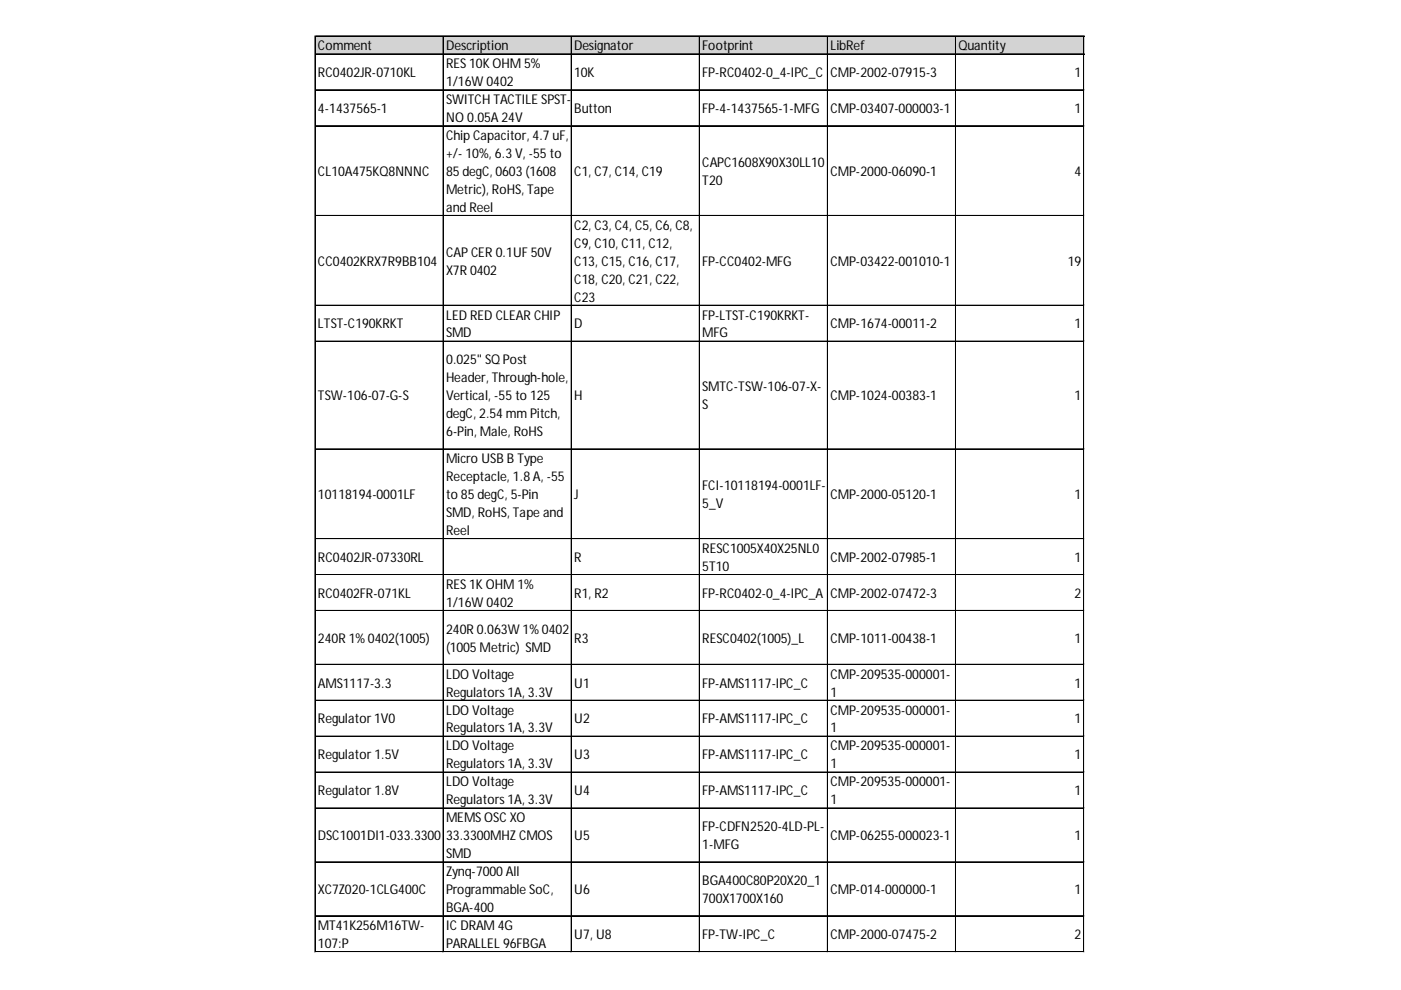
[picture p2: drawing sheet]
<svg xmlns="http://www.w3.org/2000/svg" width="297mm" height="210mm" viewBox="0 0 297 210" stroke-linecap="round" stroke-linejoin="round" font-family="sans-serif">
<defs><g id="words">
<g font-size="2.9">
<text x="67.4" y="10.6">Comment</text>
<text x="94.6" y="10.6">Description</text>
<text x="121.7" y="10.6">Designator</text>
<text x="148.9" y="10.6">Footprint</text>
<text x="176.1" y="10.6">LibRef</text>
<text x="203.2" y="10.6">Quantity</text>
<text x="67.4" y="16.3">RC0402JR-0710KL</text>
<text x="94.6" y="14.4">RES10KOHM5%</text>
<text x="121.7" y="16.3">10K</text>
<text x="148.9" y="16.3">FP-RC0402-0_4-IPC_C</text>
<text x="176.1" y="16.3">CMP-2002-07915-3</text>
<text x="227.8" y="16.3">1</text>
<text x="67.4" y="24">4-1437565-1</text>
<text x="94.6" y="18.3">1/16W 0402</text>
<text x="94.6" y="22.1">SWITCH TACTILE SPST-</text>
<text x="121.7" y="24">Button</text>
<text x="148.9" y="24">FP-4-1437565-1-MFG</text>
<text x="176.1" y="24">CMP-03407-000003-1</text>
<text x="227.8" y="24">1</text>
<text x="94.6" y="25.9">NO 0.05A 24V</text>
<text x="94.6" y="29.7">Chip Capacitor, 4.7 uF,</text>
<text x="94.6" y="33.5">+/- 10%, 6.3 V, -55 to</text>
<text x="148.9" y="35.4">CAPC1608X90X30LL10</text>
<text x="67.4" y="37.3">CL10A475KQ8NNNC</text>
<text x="94.6" y="37.3">85 degC, 0603 (1608</text>
<text x="94.6" y="41.1">Metric), RoHS, Tape</text>
<text x="121.7" y="37.3">C1, C7, C14, C19</text>
<text x="148.9" y="39.2">T20</text>
<text x="176.1" y="37.3">CMP-2000-06090-1</text>
<text x="227.8" y="37.3">4</text>
<text x="94.6" y="44.9">and Reel</text>
<text x="121.7" y="48.7">C2, C3, C4, C5, C6, C8,</text>
<text x="121.7" y="52.5">C9, C10, C11, C12,</text>
<text x="67.4" y="56.3">CC0402KRX7R9BB104</text>
<text x="94.6" y="54.4">CAPCER 0.1UF50V</text>
<text x="94.6" y="58.2">X7R0402</text>
<text x="121.7" y="56.3">C13, C15, C16, C17,</text>
<text x="148.9" y="56.3">FP-CC0402-MFG</text>
<text x="176.1" y="56.3">CMP-03422-001010-1</text>
<text x="226.4" y="56.3">19</text>
<text x="121.7" y="60.1">C18, C20, C21, C22,</text>
<text x="121.7" y="63.9">C23</text>
<text x="67.4" y="69.6">LTST-C190KRKT</text>
<text x="94.6" y="67.7">LED RED CLEAR CHIP</text>
<text x="94.6" y="71.5">SMD</text>
<text x="121.7" y="69.6">D</text>
<text x="148.9" y="67.7">FP-LTST-C190KRKT-</text>
<text x="148.9" y="71.5">MFG</text>
<text x="176.1" y="69.6">CMP-1674-00011-2</text>
<text x="227.8" y="69.6">1</text>
<text x="94.6" y="77.3">0.025&quot; SQ Post</text>
<text x="94.6" y="81.1">Header, Through-hole,</text>
<text x="148.9" y="83">SMTC-TSW-106-07-X-</text>
<text x="67.4" y="84.9">TSW-106-07-G-S</text>
<text x="94.6" y="84.9">Vertical, -55 to 125</text>
<text x="94.6" y="88.7">degC, 2.54 mm Pitch,</text>
<text x="121.7" y="84.9">H</text>
<text x="148.9" y="86.8">S</text>
<text x="176.1" y="84.9">CMP-1024-00383-1</text>
<text x="227.8" y="84.9">1</text>
<text x="94.6" y="92.5">6-Pin, Male, RoHS</text>
<text x="94.6" y="98.2">Micro USB B Type</text>
<text x="67.4" y="105.8">10118194-0001LF</text>
<text x="94.6" y="102">Receptacle, 1.8 A, -55</text>
<text x="94.6" y="105.8">to 85 degC, 5-Pin</text>
<text x="121.7" y="105.8">J</text>
<text x="148.9" y="103.9">FCI-10118194-0001LF-</text>
<text x="148.9" y="107.7">5_V</text>
<text x="176.1" y="105.8">CMP-2000-05120-1</text>
<text x="227.8" y="105.8">1</text>
<text x="94.6" y="109.6">SMD, RoHS, Tape and</text>
<text x="94.6" y="113.4">Reel</text>
<text x="67.4" y="119.1">RC0402JR-07330RL</text>
<text x="121.7" y="119.1">R</text>
<text x="148.9" y="117.2">RESC1005X40X25NL0</text>
<text x="176.1" y="119.1">CMP-2002-07985-1</text>
<text x="227.8" y="119.1">1</text>
<text x="94.6" y="124.8">RES1KOHM1%</text>
<text x="148.9" y="121">5T10</text>
<text x="67.4" y="126.7">RC0402FR-071KL</text>
<text x="94.6" y="128.7">1/16W 0402</text>
<text x="121.7" y="126.7">R1, R2</text>
<text x="148.9" y="126.7">FP-RC0402-0_4-IPC_A</text>
<text x="176.1" y="126.7">CMP-2002-07472-3</text>
<text x="227.8" y="126.7">2</text>
<text x="67.4" y="136.3">240R1% 0402(1005)</text>
<text x="94.6" y="134.4">240R0.063W 1% 0402</text>
<text x="121.7" y="136.3">R3</text>
<text x="148.9" y="136.3">RESC0402(1005)_L</text>
<text x="176.1" y="136.3">CMP-1011-00438-1</text>
<text x="227.8" y="136.3">1</text>
<text x="94.6" y="138.2">(1005 Metric) SMD</text>
<text x="94.6" y="143.9">LDO Voltage</text>
<text x="176.1" y="143.9">CMP-209535-000001-</text>
<text x="67.4" y="145.8">AMS1117-3.3</text>
<text x="94.6" y="147.7">Regulators 1A, 3.3V</text>
<text x="121.7" y="145.8">U1</text>
<text x="148.9" y="145.8">FP-AMS1117-IPC_C</text>
<text x="176.1" y="147.7">1</text>
<text x="227.8" y="145.8">1</text>
<text x="67.4" y="153.4">Regulator1V0</text>
<text x="94.6" y="151.5">LDO Voltage</text>
<text x="94.6" y="155.3">Regulators 1A, 3.3V</text>
<text x="121.7" y="153.4">U2</text>
<text x="148.9" y="153.4">FP-AMS1117-IPC_C</text>
<text x="176.1" y="151.5">CMP-209535-000001-</text>
<text x="176.1" y="155.3">1</text>
<text x="227.8" y="153.4">1</text>
<text x="67.4" y="161">Regulator1.5V</text>
<text x="94.6" y="159.1">LDO Voltage</text>
<text x="121.7" y="161">U3</text>
<text x="148.9" y="161">FP-AMS1117-IPC_C</text>
<text x="176.1" y="159.1">CMP-209535-000001-</text>
<text x="227.8" y="161">1</text>
<text x="94.6" y="162.9">Regulators 1A, 3.3V</text>
<text x="94.6" y="166.7">LDO Voltage</text>
<text x="176.1" y="162.9">1</text>
<text x="176.1" y="166.7">CMP-209535-000001-</text>
<text x="67.4" y="168.6">Regulator1.8V</text>
<text x="94.6" y="170.5">Regulators 1A, 3.3V</text>
<text x="121.7" y="168.6">U4</text>
<text x="148.9" y="168.6">FP-AMS1117-IPC_C</text>
<text x="176.1" y="170.5">1</text>
<text x="227.8" y="168.6">1</text>
<text x="67.4" y="178.1">DSC1001DI1-033.3300</text>
<text x="94.6" y="174.3">MEMSOSCXO</text>
<text x="94.6" y="178.1">33.3300MHZ CMOS</text>
<text x="121.7" y="178.1">U5</text>
<text x="148.9" y="176.2">FP-CDFN2520-4LD-PL-</text>
<text x="176.1" y="178.1">CMP-06255-000023-1</text>
<text x="227.8" y="178.1">1</text>
<text x="94.6" y="181.9">SMD</text>
<text x="94.6" y="185.8">Zynq-7000 All</text>
<text x="148.9" y="180">1-MFG</text>
<text x="67.4" y="189.6">XC7Z020-1CLG400C</text>
<text x="94.6" y="189.6">Programmable SoC,</text>
<text x="121.7" y="189.6">U6</text>
<text x="148.9" y="187.7">BGA400C80P20X20_1</text>
<text x="148.9" y="191.5">700X1700X160</text>
<text x="176.1" y="189.6">CMP-014-000000-1</text>
<text x="227.8" y="189.6">1</text>
<text x="67.4" y="197.2">MT41K256M16TW-</text>
<text x="94.6" y="193.4">BGA-400</text>
<text x="94.6" y="197.2">ICDRAM4G</text>
<text x="67.4" y="201">107:P</text>
<text x="94.6" y="201">PARALLEL96FBGA</text>
<text x="121.7" y="199.1">U7, U8</text>
<text x="148.9" y="199.1">FP-TW-IPC_C</text>
<text x="176.1" y="199.1">CMP-2000-07475-2</text>
<text x="227.8" y="199.1">2</text>
</g>
</g></defs>
<path d="M66.9 7.7h163v3.9h-163z" fill="#d3d3d3"/>
<g fill="none" stroke="#000" stroke-width=".21">
<path d="M66.8 7.6v194.3M66.9 7.6v194.3M66.9 7.6h163M66.9 7.7h163M66.9 11.4h163M66.9 11.5h163M66.9 19h163M66.9 19.1h163M93.9 7.8v194.1M94 7.8v194.1M121.1 7.8v194.1M121.2 7.8v194.1"/>
<path d="M148.3 7.8v194.1M175.4 7.8v194.1M175.5 7.8v194.1M202.6 7.8v194.1M202.7 7.8v194.1M229.7 7.8v194.1M229.8 7.8v194.1M66.9 26.6h163M66.9 26.7h163M66.9 45.7h163M66.9 45.8h163M66.9 64.7h163"/>
<path d="M66.9 64.8h163M66.9 72.3h163M66.9 72.4h163M66.9 95.2h163M66.9 114.2h163M66.9 114.3h163M66.9 121.8h163M66.9 121.9h163M66.9 129.4h163M66.9 129.5h163M66.9 140.8h163M66.9 140.9h163"/>
<path d="M66.9 148.5h163M66.9 156.1h163M66.9 156.2h163M66.9 163.7h163M66.9 163.8h163M66.9 171.3h163M66.9 171.4h163M66.9 182.7h163M66.9 182.8h163M66.9 194.1h163M66.9 194.2h163M66.9 201.8h163"/>
</g>
<path d="M66.8 201.9v.1" fill="none" stroke="#d4d4d4" stroke-width=".21"/>
<path d="M66.8 201.9l.1 .1z" fill="#d4d4d4"/>
<path d="M93.9 201.9v.1" fill="none" stroke="#d4d4d4" stroke-width=".21"/>
<path d="M93.9 201.9l.2 .1z" fill="#d4d4d4"/>
<path d="M121.1 201.9v.1" fill="none" stroke="#d4d4d4" stroke-width=".21"/>
<path d="M121.1 201.9l.2 .1z" fill="#d4d4d4"/>
<path d="M148.3 201.9v.1" fill="none" stroke="#d4d4d4" stroke-width=".21"/>
<path d="M148.3 201.9l.1 .1z" fill="#d4d4d4"/>
<path d="M175.4 201.9v.1" fill="none" stroke="#d4d4d4" stroke-width=".21"/>
<path d="M175.4 201.9l.2 .1z" fill="#d4d4d4"/>
<path d="M202.6 201.9v.1" fill="none" stroke="#d4d4d4" stroke-width=".21"/>
<path d="M202.6 201.9l.1 .1z" fill="#d4d4d4"/>
<path d="M229.7 201.9v.1" fill="none" stroke="#d4d4d4" stroke-width=".21"/>
<path d="M229.7 201.9l.2 .1z" fill="#d4d4d4"/>
<path d="M229.9 19h.1" fill="none" stroke="#d4d4d4" stroke-width=".21"/>
<path d="M229.9 19v.2z" fill="#d4d4d4"/>
<path d="M229.9 26.6h.1" fill="none" stroke="#d4d4d4" stroke-width=".21"/>
<path d="M229.9 26.6v.2z" fill="#d4d4d4"/>
<path d="M229.9 45.7h.1" fill="none" stroke="#d4d4d4" stroke-width=".21"/>
<path d="M229.9 45.7v.1z" fill="#d4d4d4"/>
<path d="M229.9 64.7h.1" fill="none" stroke="#d4d4d4" stroke-width=".21"/>
<path d="M229.9 64.7v.2z" fill="#d4d4d4"/>
<path d="M229.9 72.3h.1" fill="none" stroke="#d4d4d4" stroke-width=".21"/>
<path d="M229.9 72.3v.2z" fill="#d4d4d4"/>
<path d="M229.9 95.2h.1" fill="none" stroke="#d4d4d4" stroke-width=".21"/>
<path d="M229.9 95.2v.1z" fill="#d4d4d4"/>
<path d="M229.9 114.2h.1" fill="none" stroke="#d4d4d4" stroke-width=".21"/>
<path d="M229.9 114.2v.2z" fill="#d4d4d4"/>
<path d="M229.9 121.8h.1" fill="none" stroke="#d4d4d4" stroke-width=".21"/>
<path d="M229.9 121.8v.2z" fill="#d4d4d4"/>
<path d="M229.9 129.4h.1" fill="none" stroke="#d4d4d4" stroke-width=".21"/>
<path d="M229.9 129.4v.2z" fill="#d4d4d4"/>
<path d="M229.9 140.8h.1" fill="none" stroke="#d4d4d4" stroke-width=".21"/>
<path d="M229.9 140.8v.2z" fill="#d4d4d4"/>
<path d="M229.9 148.5h.1" fill="none" stroke="#d4d4d4" stroke-width=".21"/>
<path d="M229.9 148.5v.1z" fill="#d4d4d4"/>
<path d="M229.9 156.1h.1" fill="none" stroke="#d4d4d4" stroke-width=".21"/>
<path d="M229.9 156.1v.1z" fill="#d4d4d4"/>
<path d="M229.9 163.7h.1" fill="none" stroke="#d4d4d4" stroke-width=".21"/>
<path d="M229.9 163.7v.1z" fill="#d4d4d4"/>
<path d="M229.9 171.3h.1" fill="none" stroke="#d4d4d4" stroke-width=".21"/>
<path d="M229.9 171.3v.2z" fill="#d4d4d4"/>
<path d="M229.9 182.7h.1" fill="none" stroke="#d4d4d4" stroke-width=".21"/>
<path d="M229.9 182.7v.2z" fill="#d4d4d4"/>
<path d="M229.9 194.1h.1" fill="none" stroke="#d4d4d4" stroke-width=".21"/>
<path d="M229.9 194.1v.2z" fill="#d4d4d4"/>
<path d="M229.9 201.8h.1" fill="none" stroke="#d4d4d4" stroke-width=".21"/>
<path d="M229.9 201.8v.1z" fill="#d4d4d4"/>
<use href="#words"/>
</svg>
